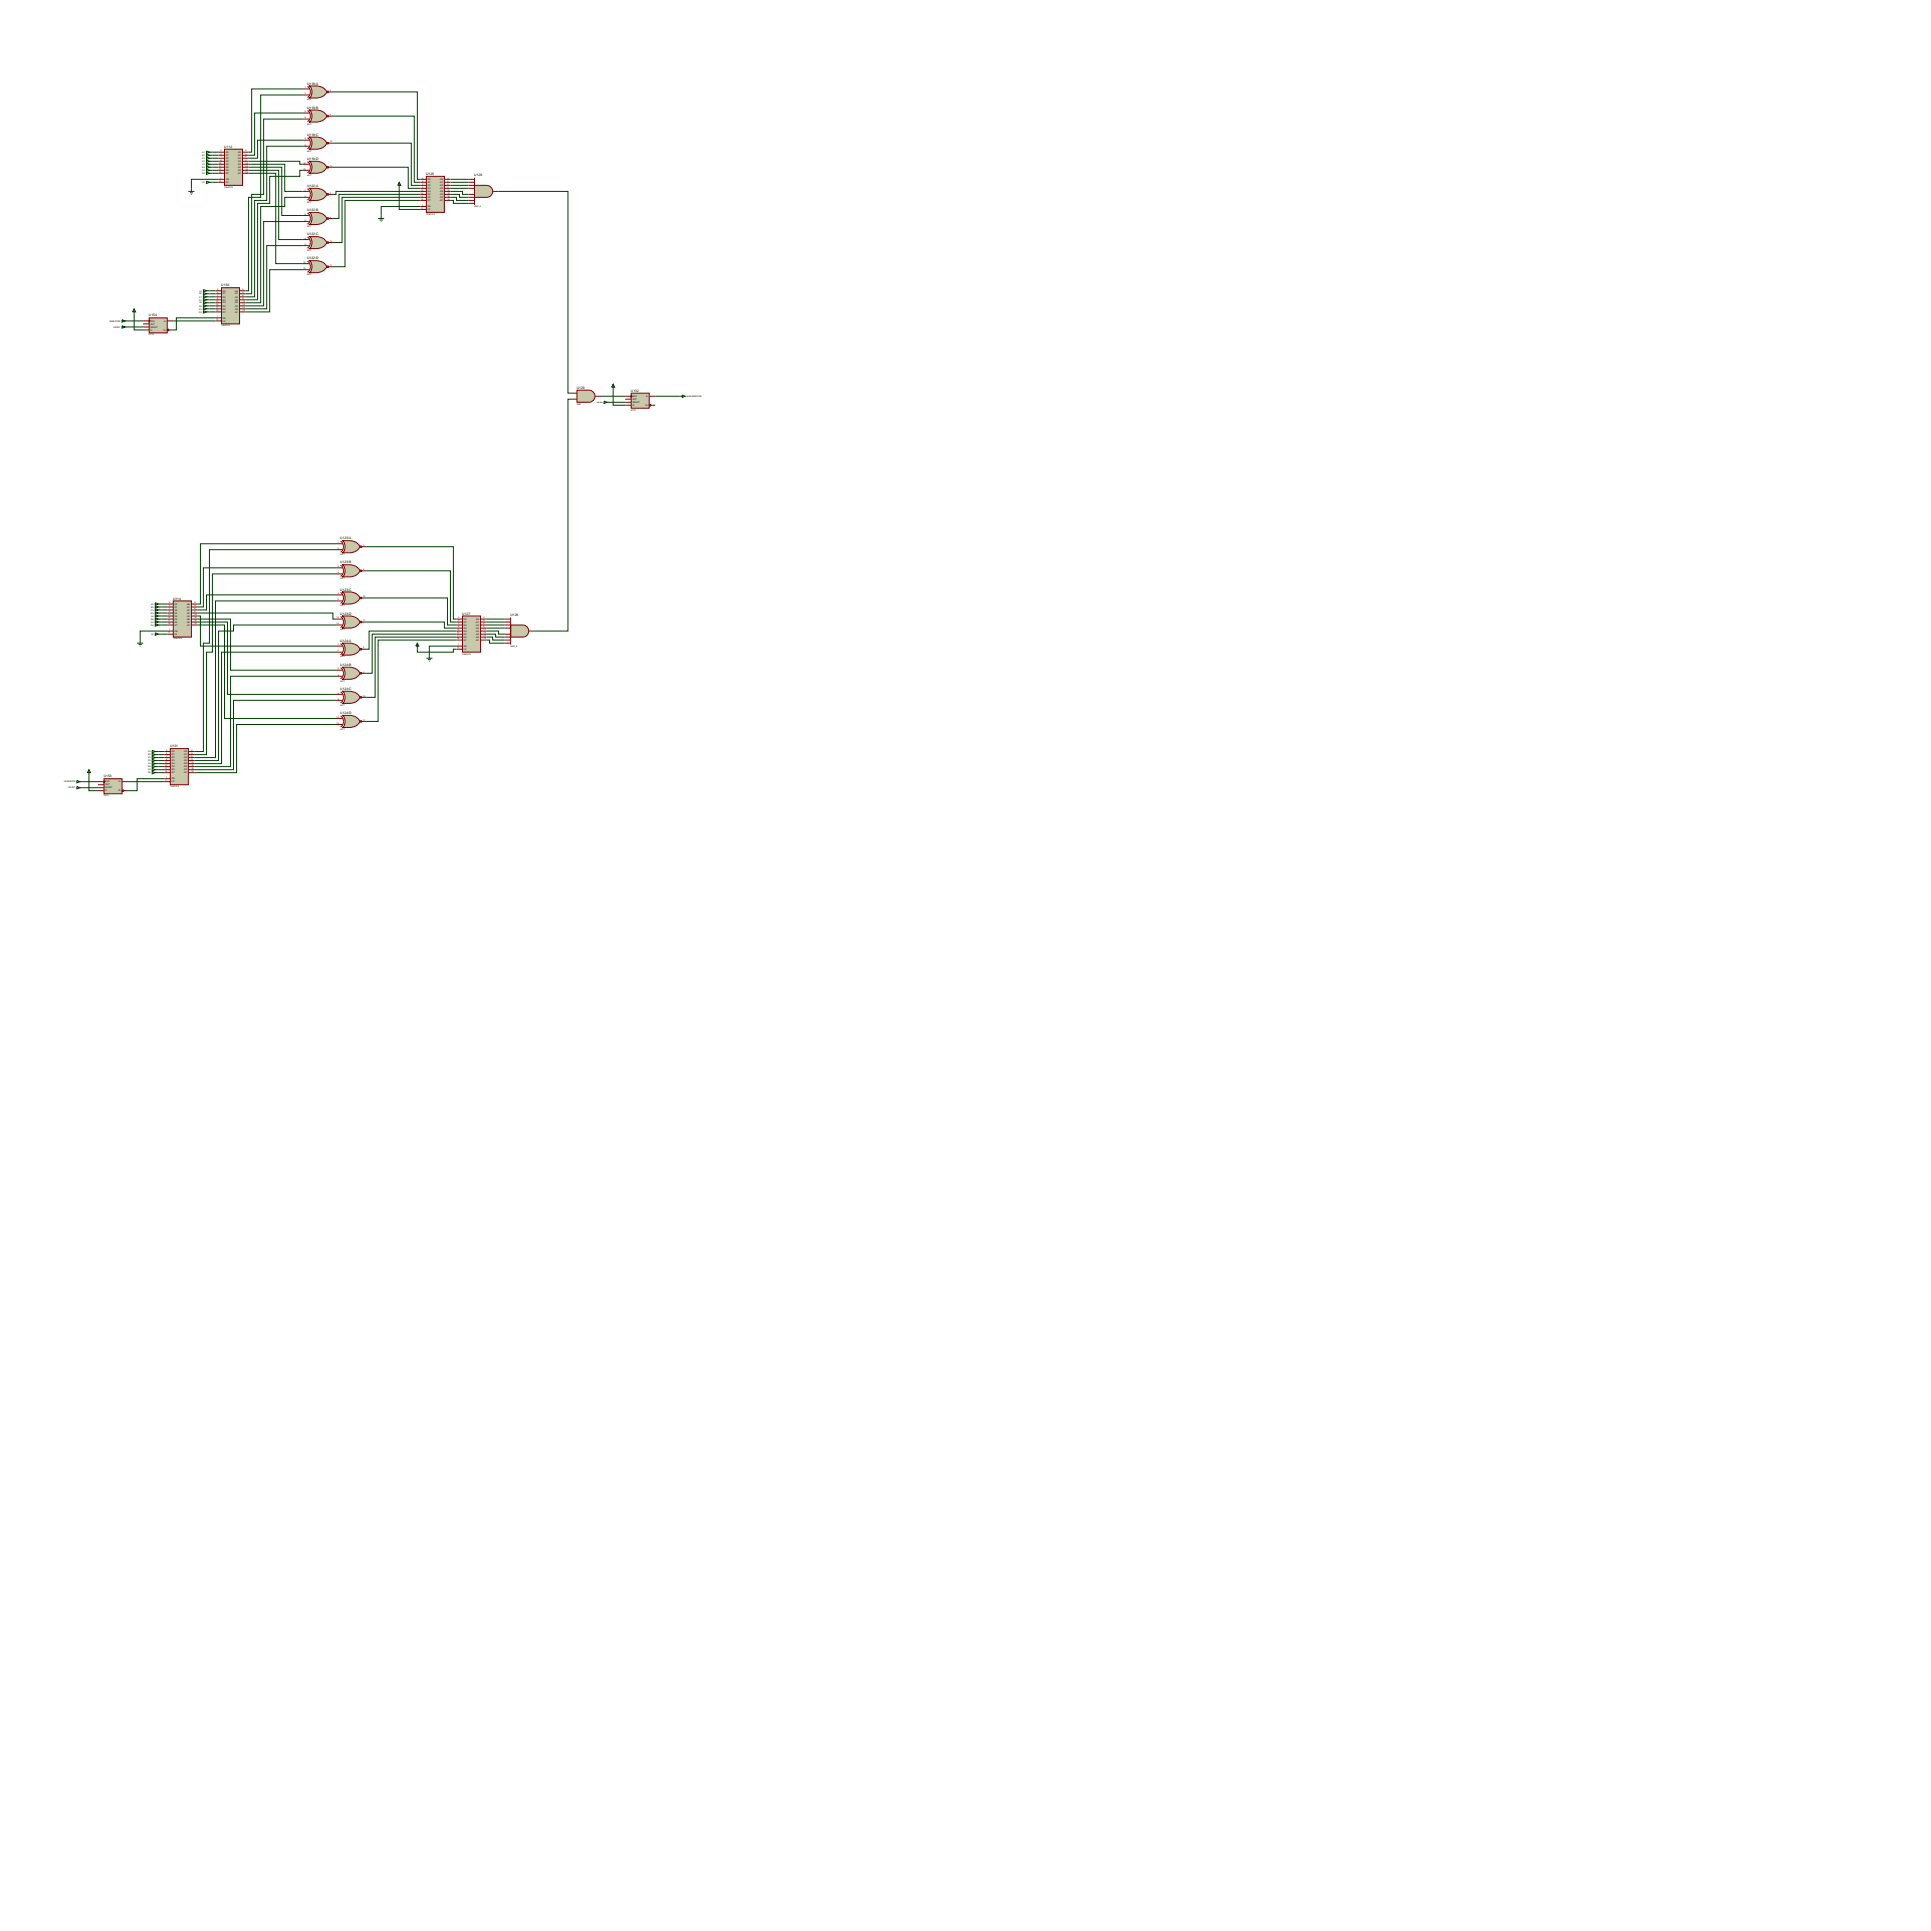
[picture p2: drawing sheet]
<svg xmlns="http://www.w3.org/2000/svg" width="1628mm" height="1628mm" viewBox="0 0 1628 1628" stroke-linecap="round" stroke-linejoin="round" font-family="sans-serif">
<defs><g id="words">
<g font-size="2.8">
<text x="259" y="71">U118:A</text>
<text x="259" y="92">U118:B</text>
<text x="259" y="114">U118:C</text>
<text x="189" y="125">U112</text>
<text x="259" y="135">U118:D</text>
<text x="359" y="148">U125</text>
<text x="400" y="149">U126</text>
<text x="259" y="158">U122:A</text>
<text x="259" y="178">U122:B</text>
<text x="259" y="198">U122:C</text>
<text x="259" y="219">U122:D</text>
<text x="187" y="241">U130</text>
<text x="126" y="267">U154</text>
<text x="486" y="328">U129</text>
<text x="532" y="330">U132</text>
<text x="287" y="455">U123:A</text>
<text x="287" y="475">U123:B</text>
<text x="287" y="498">U123:C</text>
<text x="146" y="506">U114</text>
<text x="287" y="518">U123:D</text>
<text x="390" y="518">U127</text>
<text x="430" y="520">U128</text>
<text x="287" y="541">U124:A</text>
<text x="287" y="561">U124:B</text>
<text x="287" y="582">U124:C</text>
<text x="287" y="602">U124:D</text>
<text x="143" y="630">U131</text>
<text x="87" y="655">U153</text>
</g>
<g font-size="1.8">
<text x="257" y="74">1</text>
<text x="278" y="77">3</text>
<text x="257" y="79">2</text>
<text x="259" y="85">4077</text>
<text x="257" y="95">5</text>
<text x="257" y="100">6</text>
<text x="278" y="97">4</text>
<text x="259" y="105">4077</text>
<text x="257" y="118">8</text>
<text x="257" y="123">9</text>
<text x="278" y="120">10</text>
<text x="171" y="129">A1</text>
<text x="171" y="131">B1</text>
<text x="186" y="128">3</text>
<text x="186" y="130">4</text>
<text x="191" y="129">D0</text>
<text x="191" y="131">D1</text>
<text x="201" y="129">Q0</text>
<text x="201" y="131">Q1</text>
<text x="207" y="128">2</text>
<text x="207" y="130">5</text>
<text x="259" y="128">4077</text>
<text x="170" y="134">C1</text>
<text x="170" y="137">D1</text>
<text x="185" y="138">13</text>
<text x="186" y="133">7</text>
<text x="186" y="135">8</text>
<text x="191" y="134">D2</text>
<text x="191" y="137">D3</text>
<text x="201" y="134">Q2</text>
<text x="201" y="137">Q3</text>
<text x="207" y="133">6</text>
<text x="207" y="135">9</text>
<text x="207" y="138">12</text>
<text x="256" y="138">12</text>
<text x="171" y="139">A2</text>
<text x="171" y="142">B2</text>
<text x="185" y="140">14</text>
<text x="185" y="143">17</text>
<text x="191" y="139">D4</text>
<text x="191" y="142">D5</text>
<text x="201" y="139">Q4</text>
<text x="201" y="142">Q5</text>
<text x="207" y="140">15</text>
<text x="207" y="143">16</text>
<text x="256" y="143">13</text>
<text x="278" y="140">11</text>
<text x="170" y="144">C2</text>
<text x="170" y="147">D2</text>
<text x="185" y="145">18</text>
<text x="191" y="144">D6</text>
<text x="191" y="147">D7</text>
<text x="201" y="144">Q6</text>
<text x="201" y="147">Q7</text>
<text x="207" y="145">19</text>
<text x="259" y="148">4077</text>
<text x="171" y="154">LE</text>
<text x="185" y="153">11</text>
<text x="186" y="151">1</text>
<text x="191" y="152">OE</text>
<text x="191" y="154">LE</text>
<text x="356" y="151">3</text>
<text x="356" y="153">4</text>
<text x="356" y="156">7</text>
<text x="361" y="152">D0</text>
<text x="361" y="154">D1</text>
<text x="371" y="152">Q0</text>
<text x="371" y="154">Q1</text>
<text x="377" y="151">2</text>
<text x="377" y="153">5</text>
<text x="377" y="156">6</text>
<text x="189" y="158">74HC373</text>
<text x="257" y="161">1</text>
<text x="355" y="161">13</text>
<text x="356" y="158">8</text>
<text x="361" y="157">D2</text>
<text x="361" y="159">D3</text>
<text x="361" y="162">D4</text>
<text x="371" y="157">Q2</text>
<text x="371" y="159">Q3</text>
<text x="371" y="162">Q4</text>
<text x="377" y="158">9</text>
<text x="377" y="161">12</text>
<text x="257" y="166">2</text>
<text x="278" y="163">3</text>
<text x="355" y="163">14</text>
<text x="355" y="166">17</text>
<text x="361" y="164">D5</text>
<text x="361" y="167">D6</text>
<text x="371" y="164">Q5</text>
<text x="371" y="167">Q6</text>
<text x="377" y="163">15</text>
<text x="377" y="166">16</text>
<text x="259" y="171">4077</text>
<text x="355" y="168">18</text>
<text x="356" y="173">1</text>
<text x="361" y="170">D7</text>
<text x="371" y="170">Q7</text>
<text x="377" y="168">19</text>
<text x="355" y="176">11</text>
<text x="361" y="175">OE</text>
<text x="361" y="177">LE</text>
<text x="400" y="175">AND_8</text>
<text x="257" y="181">5</text>
<text x="278" y="184">4</text>
<text x="359" y="181">74HC373</text>
<text x="257" y="186">6</text>
<text x="259" y="191">4077</text>
<text x="257" y="201">8</text>
<text x="278" y="204">10</text>
<text x="257" y="206">9</text>
<text x="259" y="212">4077</text>
<text x="256" y="222">12</text>
<text x="256" y="227">13</text>
<text x="278" y="224">11</text>
<text x="259" y="232">4077</text>
<text x="168" y="246">A1</text>
<text x="183" y="245">3</text>
<text x="188" y="246">D0</text>
<text x="198" y="246">Q0</text>
<text x="204" y="245">2</text>
<text x="168" y="251">C1</text>
<text x="168" y="248">B1</text>
<text x="183" y="247">4</text>
<text x="183" y="250">7</text>
<text x="188" y="248">D1</text>
<text x="188" y="251">D2</text>
<text x="198" y="248">Q1</text>
<text x="198" y="251">Q2</text>
<text x="204" y="247">5</text>
<text x="204" y="250">6</text>
<text x="168" y="253">D1</text>
<text x="168" y="256">A2</text>
<text x="182" y="255">13</text>
<text x="182" y="257">14</text>
<text x="183" y="252">8</text>
<text x="188" y="253">D3</text>
<text x="188" y="256">D4</text>
<text x="198" y="253">Q3</text>
<text x="198" y="256">Q4</text>
<text x="204" y="252">9</text>
<text x="204" y="255">12</text>
<text x="204" y="257">15</text>
<text x="168" y="261">C2</text>
<text x="168" y="264">D2</text>
<text x="168" y="258">B2</text>
<text x="182" y="260">17</text>
<text x="182" y="262">18</text>
<text x="188" y="258">D5</text>
<text x="188" y="261">D6</text>
<text x="188" y="264">D7</text>
<text x="198" y="258">Q5</text>
<text x="198" y="261">Q6</text>
<text x="198" y="264">Q7</text>
<text x="204" y="260">16</text>
<text x="204" y="262">19</text>
<text x="182" y="270">11</text>
<text x="183" y="267">1</text>
<text x="188" y="269">OE</text>
<text x="92" y="271">LEMESTRE</text>
<text x="127" y="271">CLK</text>
<text x="127" y="274">SET</text>
<text x="138" y="271">Q</text>
<text x="187" y="275">74HC373</text>
<text x="188" y="271">LE</text>
<text x="96" y="276">RESET</text>
<text x="127" y="279">D</text>
<text x="127" y="276">RESET</text>
<text x="138" y="279">!Q</text>
<text x="126" y="283">DTFF</text>
<text x="533" y="335">CLK</text>
<text x="545" y="335">Q</text>
<text x="579" y="335">SAIDAMESTRE</text>
<text x="486" y="341">AND</text>
<text x="503" y="340">reseta</text>
<text x="533" y="340">RESET</text>
<text x="533" y="337">SET</text>
<text x="532" y="346">DTFF</text>
<text x="533" y="342">D</text>
<text x="544" y="342">!Q</text>
<text x="285" y="458">1</text>
<text x="306" y="460">3</text>
<text x="285" y="463">2</text>
<text x="287" y="468">4077</text>
<text x="285" y="478">5</text>
<text x="285" y="483">6</text>
<text x="306" y="481">4</text>
<text x="287" y="488">4077</text>
<text x="285" y="501">8</text>
<text x="306" y="504">10</text>
<text x="127" y="510">A3</text>
<text x="143" y="509">3</text>
<text x="147" y="510">D0</text>
<text x="158" y="510">Q0</text>
<text x="164" y="509">2</text>
<text x="285" y="506">9</text>
<text x="127" y="515">C3</text>
<text x="127" y="512">B3</text>
<text x="143" y="511">4</text>
<text x="143" y="514">7</text>
<text x="147" y="512">D1</text>
<text x="147" y="515">D2</text>
<text x="158" y="512">Q1</text>
<text x="158" y="515">Q2</text>
<text x="164" y="511">5</text>
<text x="164" y="514">6</text>
<text x="287" y="511">4077</text>
<text x="127" y="517">D3</text>
<text x="127" y="520">A4</text>
<text x="142" y="519">13</text>
<text x="142" y="521">14</text>
<text x="143" y="516">8</text>
<text x="147" y="517">D3</text>
<text x="147" y="520">D4</text>
<text x="158" y="517">Q3</text>
<text x="158" y="520">Q4</text>
<text x="164" y="516">9</text>
<text x="164" y="519">12</text>
<text x="164" y="521">15</text>
<text x="284" y="521">12</text>
<text x="386" y="521">3</text>
<text x="408" y="521">2</text>
<text x="127" y="525">C4</text>
<text x="127" y="528">D4</text>
<text x="127" y="523">B4</text>
<text x="142" y="524">17</text>
<text x="142" y="526">18</text>
<text x="147" y="523">D5</text>
<text x="147" y="525">D6</text>
<text x="147" y="528">D7</text>
<text x="158" y="523">Q5</text>
<text x="158" y="525">Q6</text>
<text x="158" y="528">Q7</text>
<text x="164" y="524">16</text>
<text x="164" y="526">19</text>
<text x="284" y="526">13</text>
<text x="306" y="524">11</text>
<text x="386" y="524">4</text>
<text x="386" y="526">7</text>
<text x="391" y="523">D0</text>
<text x="391" y="525">D1</text>
<text x="391" y="528">D2</text>
<text x="401" y="523">Q0</text>
<text x="401" y="525">Q1</text>
<text x="401" y="528">Q2</text>
<text x="408" y="524">5</text>
<text x="408" y="526">6</text>
<text x="143" y="531">1</text>
<text x="147" y="533">OE</text>
<text x="287" y="532">4077</text>
<text x="385" y="531">13</text>
<text x="386" y="529">8</text>
<text x="391" y="530">D3</text>
<text x="391" y="533">D4</text>
<text x="401" y="530">Q3</text>
<text x="401" y="533">Q4</text>
<text x="408" y="529">9</text>
<text x="408" y="531">12</text>
<text x="127" y="535">LE</text>
<text x="142" y="534">11</text>
<text x="146" y="539">74HC373</text>
<text x="147" y="535">LE</text>
<text x="385" y="534">14</text>
<text x="385" y="537">17</text>
<text x="385" y="539">18</text>
<text x="391" y="535">D5</text>
<text x="391" y="538">D6</text>
<text x="401" y="535">Q5</text>
<text x="401" y="538">Q6</text>
<text x="408" y="534">15</text>
<text x="408" y="537">16</text>
<text x="408" y="539">19</text>
<text x="285" y="544">1</text>
<text x="386" y="544">1</text>
<text x="391" y="540">D7</text>
<text x="391" y="545">OE</text>
<text x="401" y="540">Q7</text>
<text x="430" y="545">AND_8</text>
<text x="285" y="549">2</text>
<text x="306" y="547">3</text>
<text x="385" y="547">11</text>
<text x="390" y="552">74HC373</text>
<text x="391" y="548">LE</text>
<text x="287" y="554">4077</text>
<text x="285" y="564">5</text>
<text x="285" y="570">6</text>
<text x="306" y="567">4</text>
<text x="287" y="575">4077</text>
<text x="285" y="585">8</text>
<text x="306" y="587">10</text>
<text x="285" y="590">9</text>
<text x="287" y="595">4077</text>
<text x="284" y="605">12</text>
<text x="284" y="610">13</text>
<text x="306" y="608">11</text>
<text x="287" y="615">4077</text>
<text x="125" y="634">A3</text>
<text x="140" y="633">3</text>
<text x="140" y="636">4</text>
<text x="145" y="634">D0</text>
<text x="155" y="634">Q0</text>
<text x="161" y="633">2</text>
<text x="161" y="636">5</text>
<text x="125" y="639">C3</text>
<text x="125" y="642">D3</text>
<text x="125" y="637">B3</text>
<text x="140" y="638">7</text>
<text x="140" y="641">8</text>
<text x="145" y="637">D1</text>
<text x="145" y="639">D2</text>
<text x="145" y="642">D3</text>
<text x="155" y="637">Q1</text>
<text x="155" y="639">Q2</text>
<text x="155" y="642">Q3</text>
<text x="161" y="638">6</text>
<text x="161" y="641">9</text>
<text x="125" y="644">A4</text>
<text x="125" y="647">B4</text>
<text x="139" y="643">13</text>
<text x="139" y="646">14</text>
<text x="145" y="644">D4</text>
<text x="145" y="647">D5</text>
<text x="155" y="644">Q4</text>
<text x="155" y="647">Q5</text>
<text x="161" y="643">12</text>
<text x="161" y="646">15</text>
<text x="125" y="650">C4</text>
<text x="125" y="652">D4</text>
<text x="139" y="648">17</text>
<text x="139" y="651">18</text>
<text x="145" y="650">D6</text>
<text x="145" y="652">D7</text>
<text x="155" y="650">Q6</text>
<text x="155" y="652">Q7</text>
<text x="161" y="648">16</text>
<text x="161" y="651">19</text>
<text x="54" y="660">LEMESTRE</text>
<text x="89" y="660">CLK</text>
<text x="100" y="660">Q</text>
<text x="139" y="658">11</text>
<text x="140" y="656">1</text>
<text x="145" y="657">OE</text>
<text x="145" y="660">LE</text>
<text x="58" y="665">RESET</text>
<text x="89" y="665">RESET</text>
<text x="89" y="662">SET</text>
<text x="143" y="664">74HC373</text>
<text x="87" y="671">DTFF</text>
<text x="89" y="667">D</text>
<text x="100" y="667">!Q</text>
</g>
</g></defs>
<g fill="none" stroke="#004000" stroke-width=".84">
<path d="M255 75h-43v53h-2M281 78h71v73h2M255 95h-40v36h-5M255 80h-35v86h-10v79h-3M281 98h68v56h5M255 118h-38v15h-7M255 100h-33v64h-10v84h-5M179 128h5M179 131h5M179 133h5M179 136h5M179 138h5"/>
<path d="M210 136h43v2h2M210 138h30v23h15M255 123h-30v46h-10v81h-8M281 121h66v35h7M179 144h5M179 141h5M179 146h5M179 154h5M184 151h-23v8M210 141h28v41h17M210 144h25v58h20M210 146h22v76h23"/>
<path d="M255 144h-2v5h-26v23h-10v81h-10M281 141h63v18h10M337 159v18h17M380 154h15M380 151h15M380 156h15M380 159h15M255 166h-15v8h-20v81h-13M354 161h-71v3h-2M354 164h-68v20h-5M354 166h-66v39h-7M354 169h-63v56h-10"/>
<path d="M354 174h-33v8M380 161h10v3h5M380 164h7v2h8M380 166h5v3h10M380 169h2v3h13M420 161h59v171h2M255 187h-33v71h-15M255 207h-30v53h-18M255 227h-28v36h-20M177 245h5M177 248h5M177 250h5"/>
<path d="M177 253h5M177 255h5M177 258h5M108 271h13M108 276h13M113 265v13h8M146 271h36M177 260h5M177 263h5M182 268h-33v10h-3M481 337h-2v195h-28M507 334h20"/>
<path d="M514 339h13M517 329v13h10M553 334h20M283 459h-114v50h-3M283 479h-111v33h-6M283 463h-106v79h-5v92h-8M309 461h73v61h3M283 484h-104v66h-5v86h-10M309 481h71v44h5M136 509h5M136 512h5M136 514h5"/>
<path d="M136 517h5M136 519h5M166 517h115v5h2M166 519h3v26h114M283 502h-109v12h-8M283 507h-101v132h-18M309 504h68v23h8M136 525h5M136 522h5M136 527h5M136 535h5M141 532h-23v8"/>
<path d="M166 522h28v43h89M166 525h26v61h91M166 527h23v79h94M283 527h-86v5h-13v109h-20M309 525h66v5h10M385 532h-74v15h-2M385 535h-71v33h-5M385 537h-69v51h-7M385 540h-66v68h-10M410 532h10v3h6M410 535h8v2h8M410 537h5v3h11"/>
<path d="M410 540h3v2h13M410 525h16M410 522h16M410 527h16M410 530h16M283 550h-96v94h-23M352 547v3h30v-3h3M385 545h-23v7M283 570h-89v76h-30M283 590h-86v59h-33M283 611h-83v41h-36M133 634h5"/>
<path d="M133 636h5M133 639h5M70 659h13M75 654v13h8M108 659h30M133 641h5M133 644h5M133 649h5M133 646h5M133 652h5M138 657h-22v10h-8M70 664h13"/>
</g>
<path d="M189 126h15v30h-15z" fill="#c8c8aa" stroke="#800000" stroke-width=".84"/>
<g fill="none" stroke="#800000" stroke-width=".84">
<path d="M184 128h5M184 131h5M184 133h5M184 136h5M184 138h5M204 128h6M204 131h6M204 133h6M204 136h6M204 138h6M184 141h5M184 144h5"/>
<path d="M184 146h5M184 151h5M184 154h5M204 141h6M204 144h6M204 146h6"/>
</g>
<g fill="none" stroke="#004000" stroke-width=".84">
<path d="M174 127l3 1-3 1zM174 130l3 1-3 1zM174 132l3 1-3 1zM174 135l3 1-3 1zM174 138h3l-3 2zM174 140l3 1-3 1zM177 128h2M177 131h2M177 133h2M177 136h2M177 138h2M174 143l3 1-3 1z"/>
<path d="M174 145l3 1-3 1zM177 144h2M177 141h2M177 146h2"/>
</g>
<path d="M260 73a18 18 0 0 1 13 2l3 3-4 3a19 19 0 0 1-12 2 6 6 0 0 0 0-10z" fill="#c8c8aa" stroke="#800000" stroke-width=".84"/>
<g fill="none" stroke="#800000" stroke-width=".84">
<path d="M255 75h6M259 73a5 5 0 0 1 0 9M277 78h4M255 80h6"/>
<circle cx="276" cy="77" r=".7"/>
</g>
<path d="M260 93a18 18 0 0 1 13 2l3 3-1 1a10 10 0 0 1-8 4h-7a6 6 0 0 0 0-10z" fill="#c8c8aa" stroke="#800000" stroke-width=".84"/>
<g fill="none" stroke="#800000" stroke-width=".84">
<path d="M255 95h6M259 93a5 5 0 0 1 0 9M277 98h4M255 100h6"/>
<circle cx="276" cy="98" r=".7"/>
</g>
<path d="M260 116a17 17 0 0 1 13 2l3 3-4 3a19 19 0 0 1-12 2 6 6 0 0 0 0-10z" fill="#c8c8aa" stroke="#800000" stroke-width=".84"/>
<g fill="none" stroke="#800000" stroke-width=".84">
<path d="M255 118h6M259 116a5 5 0 0 1 0 9M255 123h6M277 121h4"/>
<circle cx="276" cy="121" r=".7"/>
</g>
<path d="M260 136a18 18 0 0 1 13 2l3 3-4 4a19 19 0 0 1-12 1 6 6 0 0 0 0-10z" fill="#c8c8aa" stroke="#800000" stroke-width=".84"/>
<g fill="none" stroke="#800000" stroke-width=".84">
<path d="M255 138h6M259 137a5 5 0 0 1 0 9M255 144h6M277 141h4"/>
<circle cx="276" cy="141" r=".7"/>
</g>
<path d="M260 159a17 17 0 0 1 13 2l3 3-4 4a19 19 0 0 1-12 1 6 6 0 0 0 0-10z" fill="#c8c8aa" stroke="#800000" stroke-width=".84"/>
<g fill="none" stroke="#800000" stroke-width=".84">
<path d="M259 159a5 5 0 0 1 0 10M255 161h6M255 166h6M277 164h4"/>
<circle cx="276" cy="164" r=".7"/>
</g>
<path d="M260 179a17 17 0 0 1 13 2l3 3-4 4a19 19 0 0 1-12 1 6 6 0 0 0 0-10z" fill="#c8c8aa" stroke="#800000" stroke-width=".84"/>
<g fill="none" stroke="#800000" stroke-width=".84">
<path d="M259 180a5 5 0 0 1 0 9M255 182h6M255 187h6M277 184h4"/>
<circle cx="276" cy="184" r=".7"/>
</g>
<path d="M260 200a18 18 0 0 1 13 2l3 3-4 3a19 19 0 0 1-12 2 6 6 0 0 0 0-10z" fill="#c8c8aa" stroke="#800000" stroke-width=".84"/>
<g fill="none" stroke="#800000" stroke-width=".84">
<path d="M255 202h6M255 207h6M259 200a5 5 0 0 1 0 9M277 205h4"/>
<circle cx="276" cy="204" r=".7"/>
</g>
<path d="M260 220a18 18 0 0 1 13 2l3 3-1 1a10 10 0 0 1-8 4h-7a6 6 0 0 0 0-10z" fill="#c8c8aa" stroke="#800000" stroke-width=".84"/>
<g fill="none" stroke="#800000" stroke-width=".84">
<path d="M255 222h6M255 227h6M259 220a5 5 0 0 1 0 9M277 225h4"/>
<circle cx="276" cy="225" r=".7"/>
</g>
<path d="M146 507h15v30h-15z" fill="#c8c8aa" stroke="#800000" stroke-width=".84"/>
<g fill="none" stroke="#800000" stroke-width=".84">
<path d="M141 509h5M141 512h5M141 514h5M141 517h5M141 519h5M161 509h5M161 512h5M161 514h5M161 517h5M161 519h5M141 522h5M141 525h5"/>
<path d="M141 527h5M141 532h5M141 535h5M161 522h5M161 525h5M161 527h5"/>
</g>
<g fill="none" stroke="#004000" stroke-width=".84">
<path d="M131 508l2 1-2 1zM131 511l2 1-2 1zM131 513l2 1-2 1zM131 516l2 1-2 1zM131 518l2 1-2 1zM133 509h3M133 512h3M133 514h3M133 517h3M133 519h3M131 524l2 1h-2zM131 521l2 1-2 1z"/>
<path d="M131 526l2 1-2 1zM133 525h3M133 522h3M133 527h3"/>
</g>
<path d="M288 456a19 19 0 0 1 12 1l1 1a3 3 0 0 1 2 4 10 10 0 0 1-8 4h-7a6 6 0 0 0 0-10z" fill="#c8c8aa" stroke="#800000" stroke-width=".84"/>
<g fill="none" stroke="#800000" stroke-width=".84">
<path d="M283 459h6M287 456a5 5 0 0 1 0 10M283 463h6M305 461h4"/>
<circle cx="304" cy="461" r=".7"/>
</g>
<path d="M288 476a16 16 0 0 1 14 3 2.3 2.3 0 0 1 2 2 2.3 2.3 0 0 1-2 2l-2 2a19 19 0 0 1-12 1 6 6 0 0 0 0-10z" fill="#c8c8aa" stroke="#800000" stroke-width=".84"/>
<g fill="none" stroke="#800000" stroke-width=".84">
<path d="M283 479h6M287 477a5 5 0 0 1 0 9M283 484h6M305 481h4"/>
<circle cx="304" cy="481" r=".7"/>
</g>
<path d="M288 499a19 19 0 0 1 12 2h1a3 3 0 0 1 2 4 10 10 0 0 1-8 4h-7a6 6 0 0 0 0-10z" fill="#c8c8aa" stroke="#800000" stroke-width=".84"/>
<g fill="none" stroke="#800000" stroke-width=".84">
<path d="M287 500a5 5 0 0 1 0 9M283 502h6M283 507h6M305 504h4"/>
<circle cx="304" cy="504" r=".7"/>
</g>
<path d="M288 519a19 19 0 0 1 12 2l1 1a3 3 0 0 1 2 4 10 10 0 0 1-8 4h-7a6 6 0 0 0 0-11z" fill="#c8c8aa" stroke="#800000" stroke-width=".84"/>
<g fill="none" stroke="#800000" stroke-width=".84">
<path d="M287 520a5 5 0 0 1 0 9M283 522h6M283 527h6M305 525h4"/>
<circle cx="304" cy="524" r=".7"/>
</g>
<path d="M288 542a19 19 0 0 1 12 2h1a3 3 0 0 1 3 3 3 3 0 0 1-3 3l-1 1a19 19 0 0 1-12 1 6 6 0 0 0 0-10z" fill="#c8c8aa" stroke="#800000" stroke-width=".84"/>
<g fill="none" stroke="#800000" stroke-width=".84">
<path d="M283 545h6M283 550h6M287 543a5 5 0 0 1 0 9M305 547h4"/>
<circle cx="304" cy="547" r=".7"/>
</g>
<path d="M288 563a19 19 0 0 1 12 1l1 1a3 3 0 0 1 2 4 10 10 0 0 1-8 4h-7a6 6 0 0 0 0-10z" fill="#c8c8aa" stroke="#800000" stroke-width=".84"/>
<g fill="none" stroke="#800000" stroke-width=".84">
<path d="M283 565h6M283 570h6M287 563a5 5 0 0 1 0 9M305 568h4"/>
<circle cx="304" cy="568" r=".7"/>
</g>
<path d="M288 583a19 19 0 0 1 12 1l1 1a3 3 0 0 1 2 4 10 10 0 0 1-8 4h-7a6 6 0 0 0 0-10z" fill="#c8c8aa" stroke="#800000" stroke-width=".84"/>
<g fill="none" stroke="#800000" stroke-width=".84">
<path d="M283 586h6M283 590h6M287 583a5 5 0 0 1 0 10M305 588h4"/>
<circle cx="304" cy="588" r=".7"/>
</g>
<path d="M288 603a16 16 0 0 1 14 3 2.3 2.3 0 0 1 2 2 2.3 2.3 0 0 1-2 2l-2 2a19 19 0 0 1-12 1 6 6 0 0 0 0-10z" fill="#c8c8aa" stroke="#800000" stroke-width=".84"/>
<g fill="none" stroke="#800000" stroke-width=".84">
<path d="M283 606h6M283 611h6M287 604a5 5 0 0 1 0 9M305 608h4"/>
<circle cx="304" cy="608" r=".7"/>
</g>
<path d="M161 159v2M174 153l3 1-3 1zM177 154h2M159 161h5M160 163h3M161 164h1M118 540v2M131 534l2 1-2 1zM133 535h3M116 542h5M117 544h2M118 545h.1" fill="none" stroke="#004000" stroke-width=".84"/>
<path d="M359 149h16v30h-16z" fill="#c8c8aa" stroke="#800000" stroke-width=".84"/>
<g fill="none" stroke="#800000" stroke-width=".84">
<path d="M354 151h5M354 154h5M354 156h5M354 159h5M375 151h5M375 154h5M375 156h5M375 159h5M354 161h5M354 164h5M354 166h5M354 169h5"/>
<path d="M354 174h5M354 177h5M375 161h5M375 164h5M375 166h5M375 169h5"/>
</g>
<path d="M319 184h5M320 186h3M321 187h1M321 182v2" fill="none" stroke="#004000" stroke-width=".84"/>
<path d="M400 156h10a5 5 0 0 1 5 5 5 5 0 0 1-5 5h-10z" fill="#c8c8aa" stroke="#800000" stroke-width=".84"/>
<path d="M395 151h5M395 154h5M395 156h5M395 159h5M400 150v23M395 164h5M395 166h5M395 169h5M395 172h5M415 161h5" fill="none" stroke="#800000" stroke-width=".84"/>
<path d="M390 519h15v31h-15z" fill="#c8c8aa" stroke="#800000" stroke-width=".84"/>
<g fill="none" stroke="#800000" stroke-width=".84">
<path d="M385 522h5M385 525h5M385 527h5M385 530h5M385 532h5M385 535h5M385 537h5M385 540h5M405 522h5M405 525h5M405 527h5M405 530h5"/>
<path d="M405 532h5M405 535h5M405 537h5M405 540h5M385 545h5M385 547h5"/>
</g>
<path d="M431 527h10a5 5 0 0 1 5 5 5 5 0 0 1-5 5h-10z" fill="#c8c8aa" stroke="#800000" stroke-width=".84"/>
<path d="M426 522h5M426 525h5M426 527h5M426 530h5M426 535h5M426 537h5M426 540h5M431 521v23M446 532h5M426 542h5" fill="none" stroke="#800000" stroke-width=".84"/>
<path d="M359 555h6M361 556h2M362 558h.1M362 552v3" fill="none" stroke="#004000" stroke-width=".84"/>
<path d="M486 329h11a5 5 0 0 1 5 5 5 5 0 0 1-5 5h-11z" fill="#c8c8aa" stroke="#800000" stroke-width=".84"/>
<path d="M481 332h5M481 337h5M502 334h5" fill="none" stroke="#800000" stroke-width=".84"/>
<path d="M573 334h2M575 333l3 1-3 1z" fill="none" stroke="#004000" stroke-width=".84"/>
<path d="M187 243h15v30h-15z" fill="#c8c8aa" stroke="#800000" stroke-width=".84"/>
<g fill="none" stroke="#800000" stroke-width=".84">
<path d="M182 245h5M182 248h5M182 250h5M182 253h5M182 255h5M182 258h5M202 245h5M202 248h5M202 250h5M202 253h5M202 255h5M202 258h5"/>
<path d="M182 260h5M182 263h5M182 268h5M182 271h5M202 260h5M202 263h5"/>
</g>
<g fill="none" stroke="#004000" stroke-width=".84">
<path d="M172 244l2 1-2 1zM172 247l2 1-2 1zM172 249l2 1-2 1zM172 252l2 1-2 1zM172 254l2 1-2 1zM172 259l2 1-2 1zM172 257l2 1-2 1zM174 245h3M174 248h3M174 250h3M174 253h3M174 255h3"/>
<path d="M174 258h3M172 262l2 1-2 1zM174 260h3M174 263h3"/>
</g>
<path d="M144 631h15v31h-15z" fill="#c8c8aa" stroke="#800000" stroke-width=".84"/>
<g fill="none" stroke="#800000" stroke-width=".84">
<path d="M138 634h6M138 636h6M138 639h6M159 634h5M159 636h5M159 639h5M138 641h6M138 644h6M138 646h6M138 649h6M138 652h6M138 657h6"/>
<path d="M138 659h6M159 641h5M159 644h5M159 646h5M159 649h5M159 652h5"/>
</g>
<g fill="none" stroke="#004000" stroke-width=".84">
<path d="M128 633l3 1-3 1zM128 635l3 1-3 1zM128 638l3 1-3 1zM131 634h2M131 636h2M131 639h2M128 640l3 1-3 1zM128 643l3 1-3 1zM128 648l3 1-3 1zM128 645l3 1-3 1zM128 651l3 1h-3zM131 641h2"/>
<path d="M131 644h2M131 649h2M131 646h2M131 652h2"/>
</g>
<path d="M532 332h15v12h-15z" fill="#c8c8aa" stroke="#800000" stroke-width=".84"/>
<g fill="none" stroke="#800000" stroke-width=".84">
<path d="M527 334h5M527 339h5M527 337h5M532 333l1 1-1 1zM547 334h6M527 342h5M549 342h4"/>
<circle cx="548" cy="342" r=".7"/>
</g>
<path d="M103 270l2 1-2 1zM105 271h3M509 338l3 1-3 1zM512 339h2M517 324l1 3h-2zM517 324v5" fill="none" stroke="#004000" stroke-width=".84"/>
<path d="M126 268h15v13h-15z" fill="#c8c8aa" stroke="#800000" stroke-width=".84"/>
<g fill="none" stroke="#800000" stroke-width=".84">
<path d="M121 271h5M121 278h5M121 276h5M121 273h5M126 270l1 1h-1zM141 271h5M143 278h3"/>
<circle cx="142" cy="278" r=".7"/>
</g>
<path d="M337 154l1 2h-3zM337 154v5M103 275l2 1-2 1zM105 276h3M113 260l1 3h-2zM113 260v5M352 542l1 3h-2zM352 542v5M65 658l2 1-2 1zM67 659h3" fill="none" stroke="#004000" stroke-width=".84"/>
<path d="M88 657h15v12h-15z" fill="#c8c8aa" stroke="#800000" stroke-width=".84"/>
<g fill="none" stroke="#800000" stroke-width=".84">
<path d="M83 659h5M88 658v1v1zM103 659h5M83 667h5M83 664h5M83 662h5M104 667h4"/>
<circle cx="104" cy="667" r=".7"/>
</g>
<path d="M75 649l1 3h-2zM75 649v5M65 663l2 1-2 1zM67 664h3" fill="none" stroke="#004000" stroke-width=".84"/>
<use href="#words"/>
</svg>
